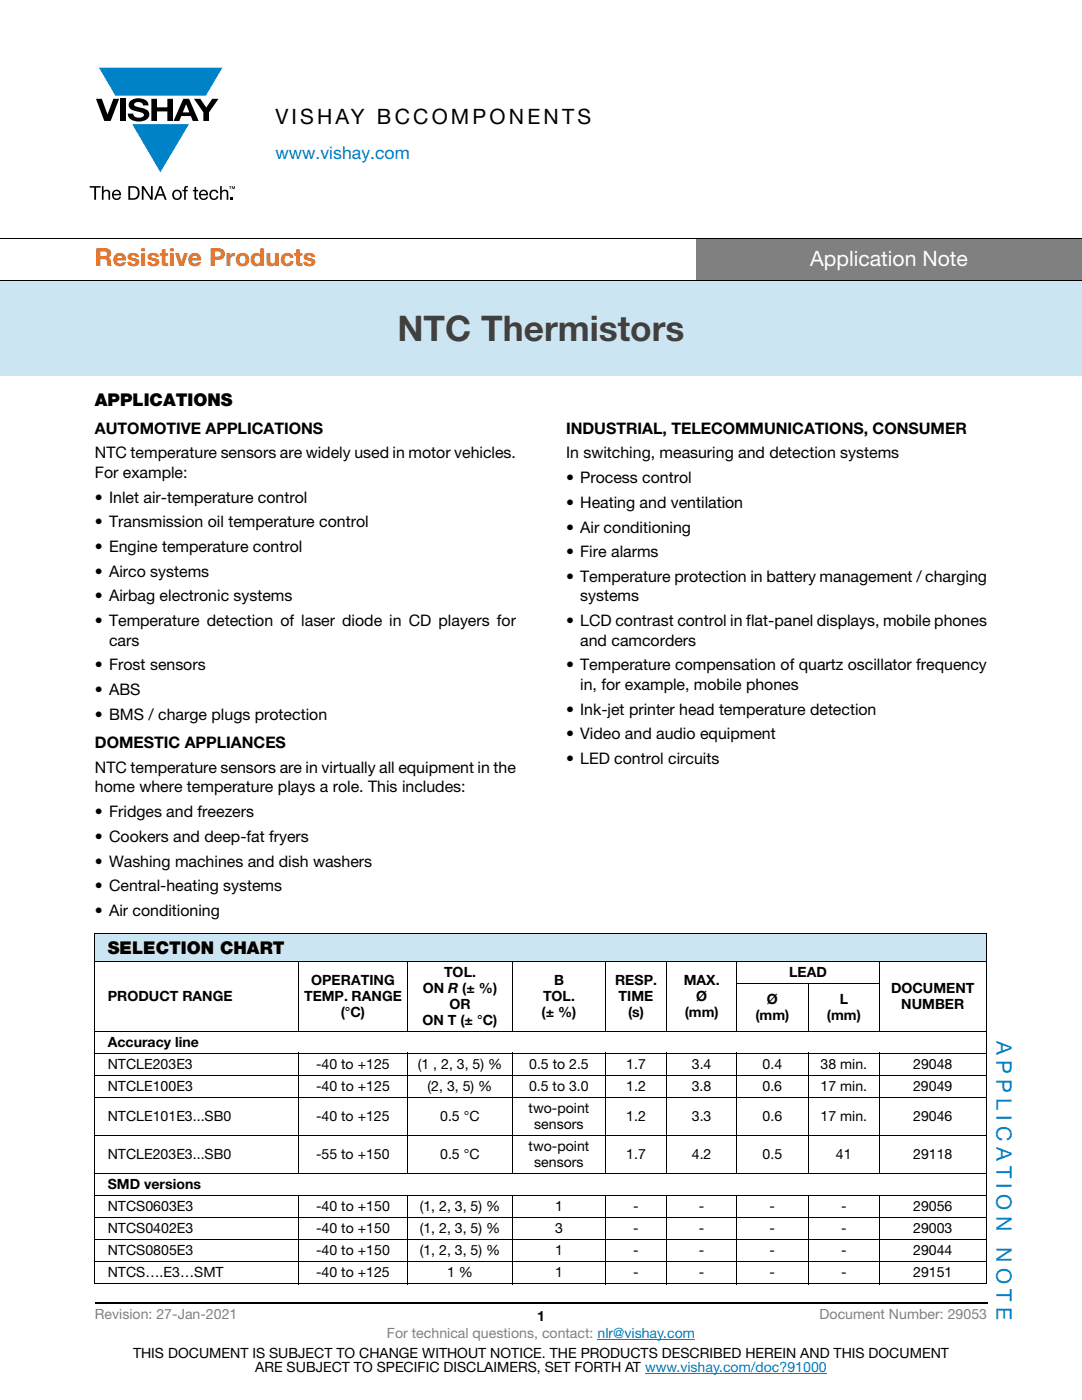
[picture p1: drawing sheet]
<svg xmlns="http://www.w3.org/2000/svg" width="216mm" height="279mm" viewBox="0 0 216 279" stroke-linecap="round" stroke-linejoin="round" font-family="sans-serif">
<defs><g id="words">
<text font-size="7" fill="#404040" x="79.3" y="68">NTC Thermistors</text>
<text font-size="4.9" fill="#f06b12" x="18.9" y="53">Resistive Products</text>
<text font-size="4.2" x="54.9" y="24.7">VISHAY BCCOMPONENTS</text>
<text font-size="4.2" fill="#fff" x="161.6" y="53.1">Application Note</text>
<g font-size="4.2" fill="#007ec4">
<text x="198.8" y="207.8" transform="rotate(90 198.8 207.8)">A P P L I C A T I O N</text>
<text x="198.8" y="248.9" transform="rotate(90 198.8 248.9)">N O T E</text>
</g>
<text font-size="3.5" fill="#007ec4" x="54.9" y="31.8">www.vishay.com</text>
<g font-size="3.5">
<text x="18.9" y="81.1">APPLICATIONS</text>
<text x="21.5" y="190.5">SELECTION CHART</text>
</g>
<g font-size="3.2">
<text x="18.9" y="86.5">AUTOMOTIVE APPLICATIONS</text>
<text x="112.9" y="86.5">INDUSTRIAL, TELECOMMUNICATIONS, CONSUMER</text>
<text x="18.9" y="91.5">NTC temperature sensors are widely used in motor vehicles.</text>
<text x="18.9" y="95.3">For example:</text>
<text x="112.9" y="91.5">In switching, measuring and detection systems</text>
<text x="18.9" y="100.3">• Inlet air-temperature control</text>
<text x="112.9" y="96.4">• Process control</text>
<text x="112.9" y="101.3">• Heating and ventilation</text>
<text x="18.9" y="105.2">• Transmission oil temperature control</text>
<text x="112.9" y="106.3">• Air conditioning</text>
<text x="18.9" y="110.2">• Engine temperature control</text>
<text x="112.9" y="111.2">• Fire alarms</text>
<text x="18.9" y="115.1">• Airco systems</text>
<text x="112.9" y="116.2">• Temperature protection in battery management / charging</text>
<text x="18.9" y="120">• Airbag electronic systems</text>
<text x="18.9" y="125">• Temperature detection of laser diode in CD players for</text>
<text x="112.9" y="125">• LCD contrast control in flat-panel displays, mobile phones</text>
<text x="115.8" y="120">systems</text>
<text x="21.8" y="128.9">cars</text>
<text x="115.8" y="128.9">and camcorders</text>
<text x="18.9" y="133.8">• Frost sensors</text>
<text x="112.9" y="133.8">• Temperature compensation of quartz oscillator frequency</text>
<text x="115.8" y="137.7">in, for example, mobile phones</text>
<text x="18.9" y="138.7">• ABS</text>
<text x="18.9" y="143.7">• BMS / charge plugs protection</text>
<text x="112.9" y="142.6">• Ink-jet printer head temperature detection</text>
<text x="18.9" y="149.3">DOMESTIC APPLIANCES</text>
<text x="112.9" y="147.6">• Video and audio equipment</text>
<text x="18.9" y="154.3">NTC temperature sensors are in virtually all equipment in the</text>
<text x="112.9" y="152.5">• LED control circuits</text>
<text x="18.9" y="158.1">home where temperature plays a role. This includes:</text>
<text x="18.9" y="163.1">• Fridges and freezers</text>
<text x="18.9" y="168">• Cookers and deep-fat fryers</text>
<text x="18.9" y="173">• Washing machines and dish washers</text>
<text x="18.9" y="177.9">• Central-heating systems</text>
<text x="18.9" y="182.8">• Air conditioning</text>
</g>
<g font-size="2.8">
<text x="62.1" y="196.6">OPERATING</text>
<text x="88.6" y="195">TOL.</text>
<text x="110.6" y="196.6">B</text>
<text x="122.7" y="196.6">RESP.</text>
<text x="136.4" y="196.6">MAX.</text>
<text x="157.5" y="195">LEAD</text>
<text x="21.5" y="199.7">PRODUCT RANGE</text>
<text x="60.7" y="199.7">TEMP. RANGE</text>
<text x="68" y="202.9">(°C)</text>
<text x="84.3" y="198.2">ON R (± %)</text>
<text x="89.7" y="201.3">OR</text>
<text x="108.1" y="202.9">(± %)</text>
<text x="108.4" y="199.7">TOL.</text>
<text x="123.4" y="199.7">TIME</text>
<text x="125.3" y="202.9">(s)</text>
<text x="136.6" y="202.9">(mm)</text>
<text x="138.9" y="199.7">Ø</text>
<text x="150.7" y="203.5">(mm)</text>
<text x="153" y="200.4">Ø</text>
<text x="165" y="203.5">(mm)</text>
<text x="167.6" y="200.4">L</text>
<text x="177.8" y="198.2">DOCUMENT</text>
<text x="179.8" y="201.3">NUMBER</text>
<text x="21.5" y="208.9">Accuracy line</text>
<text x="84.3" y="204.5">ON T (± °C)</text>
<text x="21.5" y="213.3">NTCLE203E3</text>
<text x="63.1" y="213.3">-40 to +125</text>
<text x="83.4" y="213.3">(1 , 2, 3, 5) %</text>
<text x="105.6" y="213.3">0.5 to 2.5</text>
<text x="125" y="213.3">1.7</text>
<text x="138" y="213.3">3.4</text>
<text x="152.2" y="213.3">0.4</text>
<text x="163.7" y="213.3">38 min.</text>
<text x="182.2" y="213.3">29048</text>
<text x="21.5" y="217.7">NTCLE100E3</text>
<text x="63.1" y="217.7">-40 to +125</text>
<text x="85.3" y="217.7">(2, 3, 5) %</text>
<text x="105.6" y="217.7">0.5 to 3.0</text>
<text x="124.9" y="217.7">1.2</text>
<text x="138" y="217.7">3.8</text>
<text x="152.1" y="217.7">0.6</text>
<text x="163.7" y="217.7">17 min.</text>
<text x="182.2" y="217.7">29049</text>
<text x="21.5" y="223.7">NTCLE101E3...SB0</text>
<text x="63.1" y="223.7">-40 to +125</text>
<text x="87.8" y="223.7">0.5 °C</text>
<text x="105.5" y="222.1">two-point</text>
<text x="106.6" y="225.3">sensors</text>
<text x="125" y="223.7">1.2</text>
<text x="138" y="223.7">3.3</text>
<text x="152.2" y="223.7">0.6</text>
<text x="163.7" y="223.7">17 min.</text>
<text x="182.2" y="223.7">29046</text>
<text x="21.5" y="231.3">NTCLE203E3...SB0</text>
<text x="63.1" y="231.3">-55 to +150</text>
<text x="87.8" y="231.3">0.5 °C</text>
<text x="105.5" y="229.7">two-point</text>
<text x="106.6" y="232.9">sensors</text>
<text x="125" y="231.3">1.7</text>
<text x="138" y="231.3">4.2</text>
<text x="152.2" y="231.3">0.5</text>
<text x="166.8" y="231.3">41</text>
<text x="182.2" y="231.3">29118</text>
<text x="21.5" y="237.3">SMD versions</text>
<text x="21.5" y="241.7">NTCS0603E3</text>
<text x="63.1" y="241.7">-40 to +150</text>
<text x="83.8" y="241.7">(1, 2, 3, 5) %</text>
<text x="110.8" y="241.7">1</text>
<text x="126.4" y="241.7">-</text>
<text x="139.5" y="241.7">-</text>
<text x="153.6" y="241.7">-</text>
<text x="167.8" y="241.7">-</text>
<text x="182.2" y="241.7">29056</text>
<text x="21.5" y="246.1">NTCS0402E3</text>
<text x="21.5" y="250.5">NTCS0805E3</text>
<text x="63.1" y="246.1">-40 to +150</text>
<text x="63.1" y="250.5">-40 to +150</text>
<text x="83.8" y="246.1">(1, 2, 3, 5) %</text>
<text x="83.8" y="250.5">(1, 2, 3, 5) %</text>
<text x="110.8" y="246.1">3</text>
<text x="110.8" y="250.5">1</text>
<text x="126.4" y="246.1">-</text>
<text x="126.4" y="250.5">-</text>
<text x="139.5" y="246.1">-</text>
<text x="139.5" y="250.5">-</text>
<text x="153.6" y="246.1">-</text>
<text x="153.6" y="250.5">-</text>
<text x="167.8" y="246.1">-</text>
<text x="167.8" y="250.5">-</text>
<text x="182.2" y="246.1">29003</text>
<text x="182.2" y="250.5">29044</text>
<text x="21.5" y="255">NTCS….E3…SMT</text>
<text x="63.1" y="255">-40 to +125</text>
<text x="89.2" y="255">1 %</text>
<text x="110.8" y="255">1</text>
<text x="126.4" y="255">-</text>
<text x="139.5" y="255">-</text>
<text x="153.6" y="255">-</text>
<text x="167.9" y="255">-</text>
<text x="182.2" y="255">29151</text>
<text x="107.2" y="263.6">1</text>
<text x="26.5" y="271">THIS DOCUMENT IS SUBJECT TO CHANGE WITHOUT NOTICE. THE PRODUCTS DESCRIBED HEREIN AND THIS DOCUMENT</text>
<text x="50.9" y="273.8">ARE SUBJECT TO SPECIFIC DISCLAIMERS, SET FORTH AT www.vishay.com/doc?91000</text>
</g>
<g font-size="2.8" fill="#808080">
<text x="18.9" y="263.3">Revision: 27-Jan-2021</text>
<text x="163.6" y="263.3">Document Number: 29053</text>
<text x="77.2" y="267.1">For technical questions, contact: nlr@vishay.com</text>
</g>
</g></defs>
<g fill="#0082c8">
<path d="M19.7 13.5h24.7l-3.3 5.6h-18.1z"/>
<path d="M26.4 24.8h11.3l-5.7 9.6z"/>
</g>
<g fill="#000">
<path d="M30.2 19.7h1.1v1.7h2.1v-1.7h1.1v4.4h-1.1v-1.9h-2.1v1.9h-1.1zM17.9 37.1h2.2v.3h-.9v2.5h-.4v-2.5h-.9zM20.3 37.1h.4v1.1a.71 .71 0 0 1 .8-.3 .71 .71 0 0 1 .5 .7v1.3h-.4v-1.4a.5 .5 0 0 0-.6-.3 .5 .5 0 0 0-.3 .6v1.1h-.4zM19.2 19.7h1.1l1.1 3.1 1.2-3.1h1.2l-1.7 4.4h-1.3zM24 19.7h1.1v4.4h-1.1zM26 20.2a2.51 2.51 0 0 1 3.6 .4v.4h-1.1a.98 .98 0 0 0-.8-.6 .98 .98 0 0 0-.9 .5l.1 .3 1.4 .3a1.35 1.35 0 0 1 1.3 2.1 2.91 2.91 0 0 1-3.8 0l-.3-.9h1.1a1.18 1.18 0 0 0 1 .8 1.18 1.18 0 0 0 1.1-.6 1.06 1.06 0 0 0-1.1-.6l-.4-.1a1.29 1.29 0 0 1-1.3-.6 1.29 1.29 0 0 1 .1-1.4zM28.3 37.1h.4l1.4 2.3v-2.3h.4v2.8h-.4l-1.5-2.2v2.2h-.3zM36.9 37.2l.6-.1v.3l-.4 .1v.4h.3v.3h-.3v1.7h-.4v-1.7h-.3v-.3h.3zM38.8 37.3h.3v.6h.4v.3h-.4v1.3l.4 .1v.3a.48 .48 0 0 1-.7-.5v-1.2h-.3v-.3h.3zM38.7 19.7h1.3l1.2 1.8 1.1-1.8h1.3l-1.9 2.7v1.7h-1.1v-1.7zM42 38.2a.88 .88 0 0 1 .9-.4 .88 .88 0 0 1 .7 .7h-.4a.63 .63 0 0 0-.9-.2 .63 .63 0 0 0-.2 .9 .55 .55 0 0 0 .6 .4 .55 .55 0 0 0 .5-.5h.4a.94 .94 0 0 1-1.3 .7 .94 .94 0 0 1-.5-1.3zM43.9 37.1h.3v1.1a.71 .71 0 0 1 .8-.3 .71 .71 0 0 1 .6 .7v1.3h-.4v-1.4a.5 .5 0 0 0-.6-.3 .5 .5 0 0 0-.4 .6v1.1h-.3z"/>
<path d="M45.9 39.4h.4v.5h-.4z"/>
<path d="M22.8 38.3l-.1 .4h1.1a.57 .57 0 0 0-.3-.5 .57 .57 0 0 0-.7 .1zM22.6 38.1a.91 .91 0 0 1 1.1-.1 .91 .91 0 0 1 .5 1h-1.5a.58 .58 0 0 0 .4 .6 .58 .58 0 0 0 .7-.4h.3a.97 .97 0 0 1-1.4 .6 .97 .97 0 0 1-.2-1.5z"/>
<path d="M26 37.4v2.2h.6a1.07 1.07 0 0 0 .9-1.1 1.07 1.07 0 0 0-.9-1.1zM25.6 37.1h.9a1.36 1.36 0 0 1 1.4 1.4 1.36 1.36 0 0 1-1.4 1.4h-.9z"/>
<path d="M32 37.5l-.5 1.2h1zM31.8 37.1h.4l1.1 2.8h-.4l-.3-.9h-1.2l-.3 .9h-.4z"/>
<path d="M34.9 38.3a.69 .69 0 0 0-.1 1.1 .69 .69 0 0 0 1-.1 .69 .69 0 0 0 0-.9 .69 .69 0 0 0-.9-.1zM34.3 38.9a1.05 1.05 0 0 1 2.1 0 1.05 1.05 0 0 1-2.1 0z"/>
<path d="M37.1 20.8l-.6 1.6h1.3zM36.6 19.7h1.1l1.9 4.4h-1.1l-.4-.9h-1.9l-.4 .9h-1.2z"/>
<path d="M40.2 38.3l-.2 .4h1.2a.57 .57 0 0 0-.4-.5 .57 .57 0 0 0-.6 .1zM40 38.1a.91 .91 0 0 1 1.1-.1 .91 .91 0 0 1 .4 1h-1.5a.58 .58 0 0 0 .5 .6 .58 .58 0 0 0 .7-.4h.3a.97 .97 0 0 1-1.4 .6 .97 .97 0 0 1-.2-1.5z"/>
<path d="M46.3 37.2h.1l.2 .4 .1-.4h.2v.5h-.1v-.4l-.2 .4-.2-.4v.4h-.1zM45.7 37.2h.5l-.2 .1v.4h-.1v-.4z"/>
</g>
<path d="M138.9 47.5h77v8.5h-77z" fill="#808080"/>
<path d="M0 56h215.9v19h-215.9z" fill="#cce5f3"/>
<path d="M0 47.5h215.9M0 56h215.9" fill="none" stroke="#000" stroke-width=".2"/>
<path d="M119.2 267.3h19.5M128.7 274h36.3" fill="none" stroke="#007ec4" stroke-width=".2"/>
<path d="M18.9 260h178.1" fill="none" stroke="#000" stroke-width=".36"/>
<path d="M18.9 186.4h177.9v5.5h-177.9z" fill="#cce5f3"/>
<g fill="none" stroke="#000" stroke-width=".2">
<path d="M18.9 186.4h178M18.9 191.9h178M18.9 186.5v69.7M59.6 191.8v14.1M81.2 191.8v14.1M102.3 191.8v14.1M120.8 191.8v14.1M133.1 191.8v14.1M146.9 196.3h28.7M146.9 191.8v14.1M161.3 196.2v9.7M175.5 191.8v14.1"/>
<path d="M196.8 186.5v69.7M18.9 205.8h178M18.9 210.2h178M18.9 214.6h178M18.9 219h178M59.6 210.1v24.2M81.2 210.1v24.2M102.3 210.1v24.2M120.8 210.1v24.2M133.1 210.1v24.2M146.9 210.1v24.2M161.3 210.1v24.2"/>
<path d="M175.5 210.1v24.2M18.9 226.6h178M18.9 234.2h178M18.9 238.6h178M59.6 238.5v17.8M81.2 238.5v17.8M102.3 238.5v17.8M120.8 238.5v17.8M133.1 238.5v17.8M146.9 238.5v17.8M161.3 238.5v17.8M175.5 238.5v17.8"/>
<path d="M18.9 243h178M18.9 247.4h178M18.9 251.8h178M18.9 256.2h178"/>
</g>
<use href="#words"/>
</svg>
